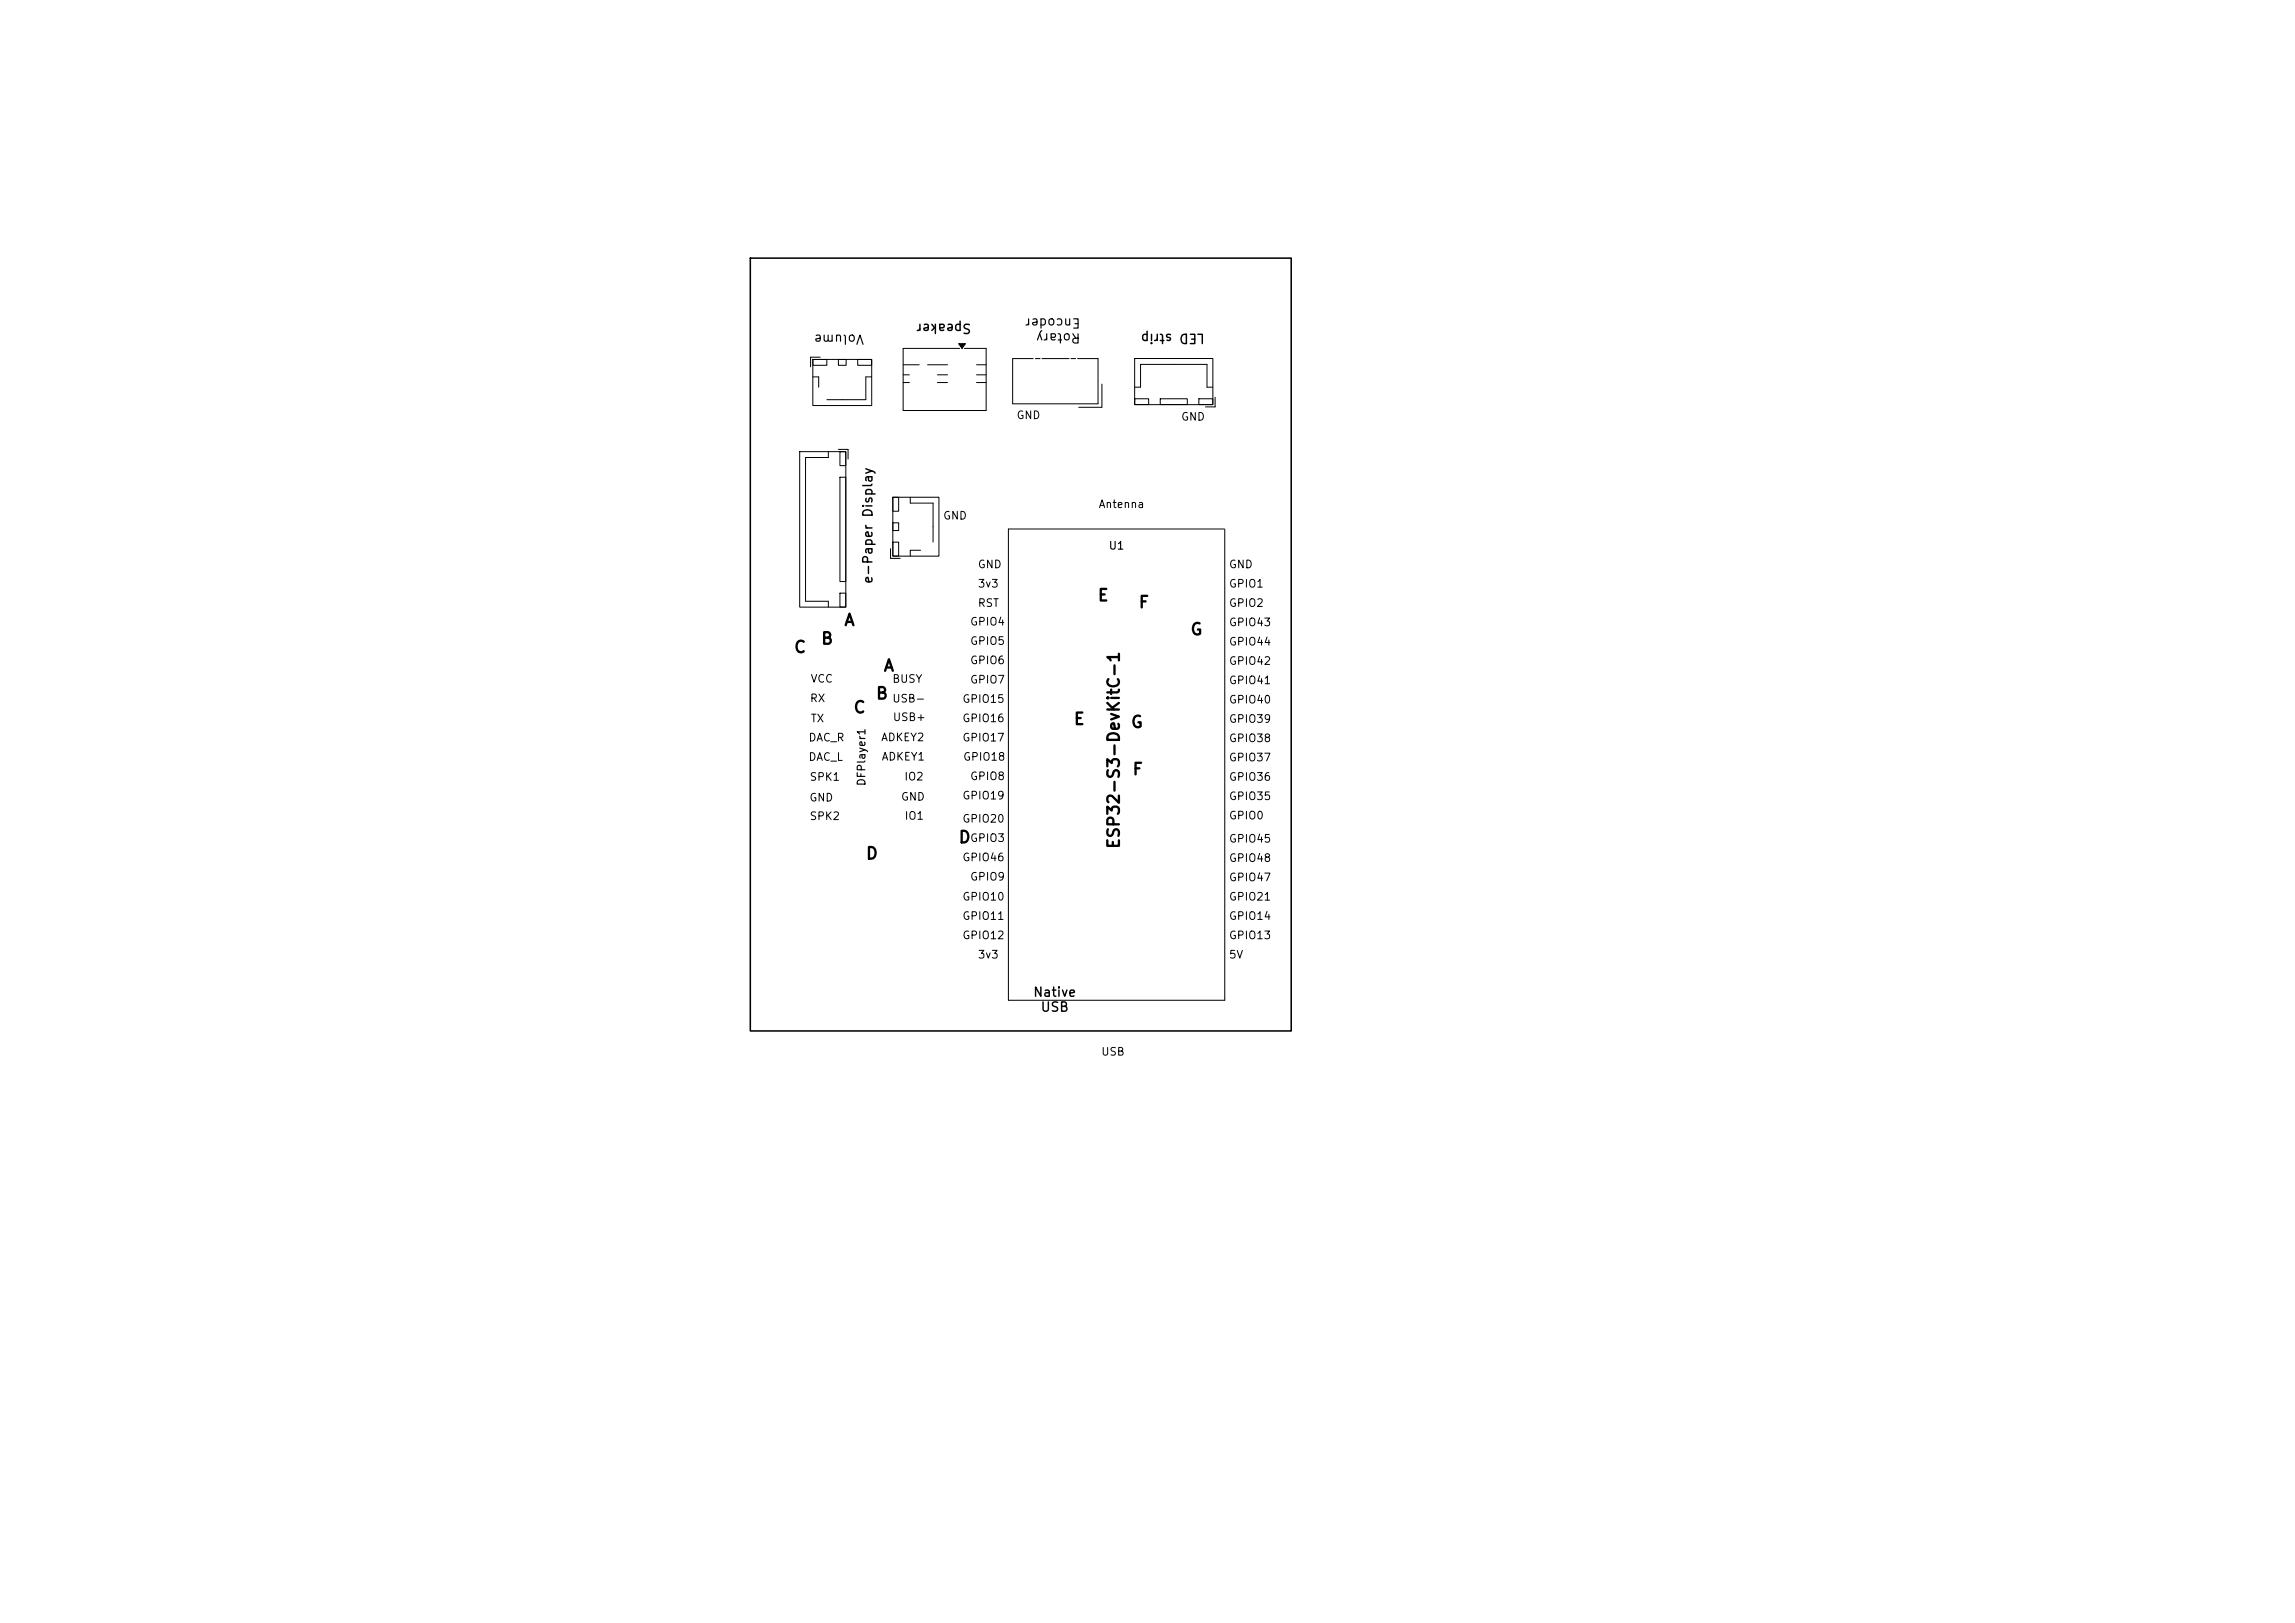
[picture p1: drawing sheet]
<svg xmlns="http://www.w3.org/2000/svg" width="297mm" height="210mm" viewBox="0 0 297 210" stroke-linecap="round" stroke-linejoin="round" font-family="sans-serif">
<defs><g id="words">
<g font-size="1.5">
<text x="106.1" y="83.8">B</text>
<text x="109.1" y="81.4">A</text>
<text x="141.9" y="78.2">E</text>
<text x="147.2" y="79.1">F</text>
<text x="153.9" y="82.6">G</text>
<text x="102.6" y="84.9">C</text>
<text x="114.2" y="87.3">A</text>
<text x="110.3" y="92.7">C</text>
<text x="113.2" y="90.9">B</text>
<text x="138.8" y="94.2">E</text>
<text x="146.2" y="94.6">G</text>
<text x="146.4" y="100.7">F</text>
<text x="111.9" y="111.6">D</text>
<text x="123.9" y="109.5">D</text>
<text x="145.3" y="110" transform="rotate(-90 145.3 110)">ESP32-S3-DevKitC-1</text>
</g>
<g font-size="1.2">
<text x="125.8" y="41.6" transform="rotate(-180 125.8 41.6)">Speaker</text>
<text x="139.9" y="40.9" transform="rotate(-180 139.9 40.9)">Encoder</text>
<text x="111.9" y="43" transform="rotate(-180 111.9 43)">Volume</text>
<text x="139.9" y="42.8" transform="rotate(-180 139.9 42.8)">Rotary</text>
<text x="156" y="42.9" transform="rotate(-180 156 42.9)">LED strip</text>
<text x="113.2" y="75.6" transform="rotate(-90 113.2 75.6)">e-Paper Display</text>
<text x="133.6" y="129.3">Native</text>
<text x="134.6" y="131.2">USB</text>
</g>
<g font-size="1">
<text x="131.5" y="54.5">GND</text>
<text x="152.8" y="54.7">GND</text>
<text x="142.1" y="66">Antenna</text>
<text x="122" y="67.5">GND</text>
<text x="143.4" y="71.4">U1</text>
<text x="126.5" y="73.8">GND</text>
<text x="126.5" y="76.3">3v3</text>
<text x="159" y="73.8">GND</text>
<text x="159" y="76.3">GPIO1</text>
<text x="125.5" y="81.2">GPIO4</text>
<text x="125.5" y="83.7">GPIO5</text>
<text x="126.5" y="78.8">RST</text>
<text x="159" y="78.8">GPIO2</text>
<text x="159" y="81.3">GPIO43</text>
<text x="159" y="83.8">GPIO44</text>
<text x="104.8" y="88.6">VCC</text>
<text x="115.4" y="88.6">BUSY</text>
<text x="125.5" y="86.2">GPIO6</text>
<text x="125.5" y="88.7">GPIO7</text>
<text x="159" y="86.3">GPIO42</text>
<text x="159" y="88.8">GPIO41</text>
<text x="104.7" y="91.1">RX</text>
<text x="104.8" y="93.7">TX</text>
<text x="115.4" y="91.1">USB-</text>
<text x="115.5" y="93.5">USB+</text>
<text x="124.5" y="91.2">GPIO15</text>
<text x="124.5" y="93.7">GPIO16</text>
<text x="159" y="91.3">GPIO40</text>
<text x="159" y="93.8">GPIO39</text>
<text x="104.6" y="96.2">DAC_R</text>
<text x="104.6" y="98.7">DAC_L</text>
<text x="104.7" y="101.3">SPK1</text>
<text x="112.2" y="101.8" transform="rotate(-90 112.2 101.8)">DFPlayer1</text>
<text x="113.9" y="96.2">ADKEY2</text>
<text x="114" y="98.7">ADKEY1</text>
<text x="116.9" y="101.2">IO2</text>
<text x="124.5" y="96.2">GPIO17</text>
<text x="124.6" y="98.7">GPIO18</text>
<text x="125.5" y="101.2">GPIO8</text>
<text x="159" y="98.8">GPIO37</text>
<text x="159" y="96.3">GPIO38</text>
<text x="159" y="101.3">GPIO36</text>
<text x="104.7" y="104">GND</text>
<text x="104.7" y="106.4">SPK2</text>
<text x="116.5" y="103.8">GND</text>
<text x="117" y="106.3">IO1</text>
<text x="124.5" y="103.7">GPIO19</text>
<text x="124.5" y="106.7">GPIO20</text>
<text x="159" y="103.8">GPIO35</text>
<text x="159" y="106.3">GPIO0</text>
<text x="124.5" y="111.7">GPIO46</text>
<text x="125.5" y="109.2">GPIO3</text>
<text x="159" y="109.3">GPIO45</text>
<text x="159" y="111.8">GPIO48</text>
<text x="124.5" y="116.8">GPIO10</text>
<text x="124.5" y="119.3">GPIO11</text>
<text x="125.5" y="114.2">GPIO9</text>
<text x="159" y="114.3">GPIO47</text>
<text x="159" y="116.8">GPIO21</text>
<text x="159" y="119.3">GPIO14</text>
<text x="124.5" y="121.8">GPIO12</text>
<text x="126.5" y="124.3">3v3</text>
<text x="159" y="121.8">GPIO13</text>
<text x="159" y="124.3">5V</text>
<text x="142.4" y="136.8">USB</text>
</g>
</g></defs>
<g fill="none" stroke="#000" stroke-width=".13">
<path d="M103.5 58.4h6v20.2h-6zM105.2 46.5h7.6v6h-7.6zM105.2 46.5h1.8v.8h-1.8zM105.2 48.8h.7v1.3M106.2 46.2h-1.3v1.3M107.2 58.5v.7h-2.9v18.6h2.9v.8M108.5 46.5h1v.8h-1zM108.5 58.2h1.2v1.2M108.7 58.4h.8v1.9h-.8zM111 46.5h1.8v.8h-1.8zM112.8 48.8h-.8v2.9h-5M116.9 48.5h.8"/>
<path d="M116.9 49.5h.8M116.9 47.2h2.1M120 47.2h2.6M121.3 48.5h1.3M121.3 49.5h1.3M124.1 44.5h.8l-.4 .6zM124.2 45.1h-7.3v8h10.7v-8h-2.8M126.4 48.5h1.2M126.4 49.5h1.2M126.4 47.2h1.2M133.7 46.4h-2.7v5.9h11.1v-5.9h-2.7M134 46.4h.6"/>
<path d="M134.8 46.4h3.5M138.6 46.4h.6M142.6 49.7v3h-3M146.8 46.4h10.2v6h-10.2zM146.8 50.1h.8v-2.9h8.6v2.9h.8M146.9 51.6h1.7v.7h-1.7zM150.2 51.6h3.4v.7h-3.4zM155.2 51.6h1.7v.7h-1.7zM157.2 51.4v1.3h-1.2M108.7 61.7h.8v13.6h-.8zM108.7 76.7h.8v1.9h-.8zM115.2 71v1.3h1.3"/>
<path d="M115.5 64.3h6v7.7h-6zM115.5 64.3h.8v1.8h-.8zM115.5 67.7h.8v1h-.8zM115.5 70.1h.8v1.9h-.8zM117.8 64.4v.7h3v5M119.1 71.2h-1.3v.8M158.4 68.5h-27.9v60.9h28v-60.9"/>
</g>
<path d="M124.1 44.5h.8l-.4 .6z" fill="#000"/>
<path d="M97.1 33.4h70v100h-70z" fill="none" stroke="#000" stroke-width=".2"/>
<use href="#words"/>
</svg>
